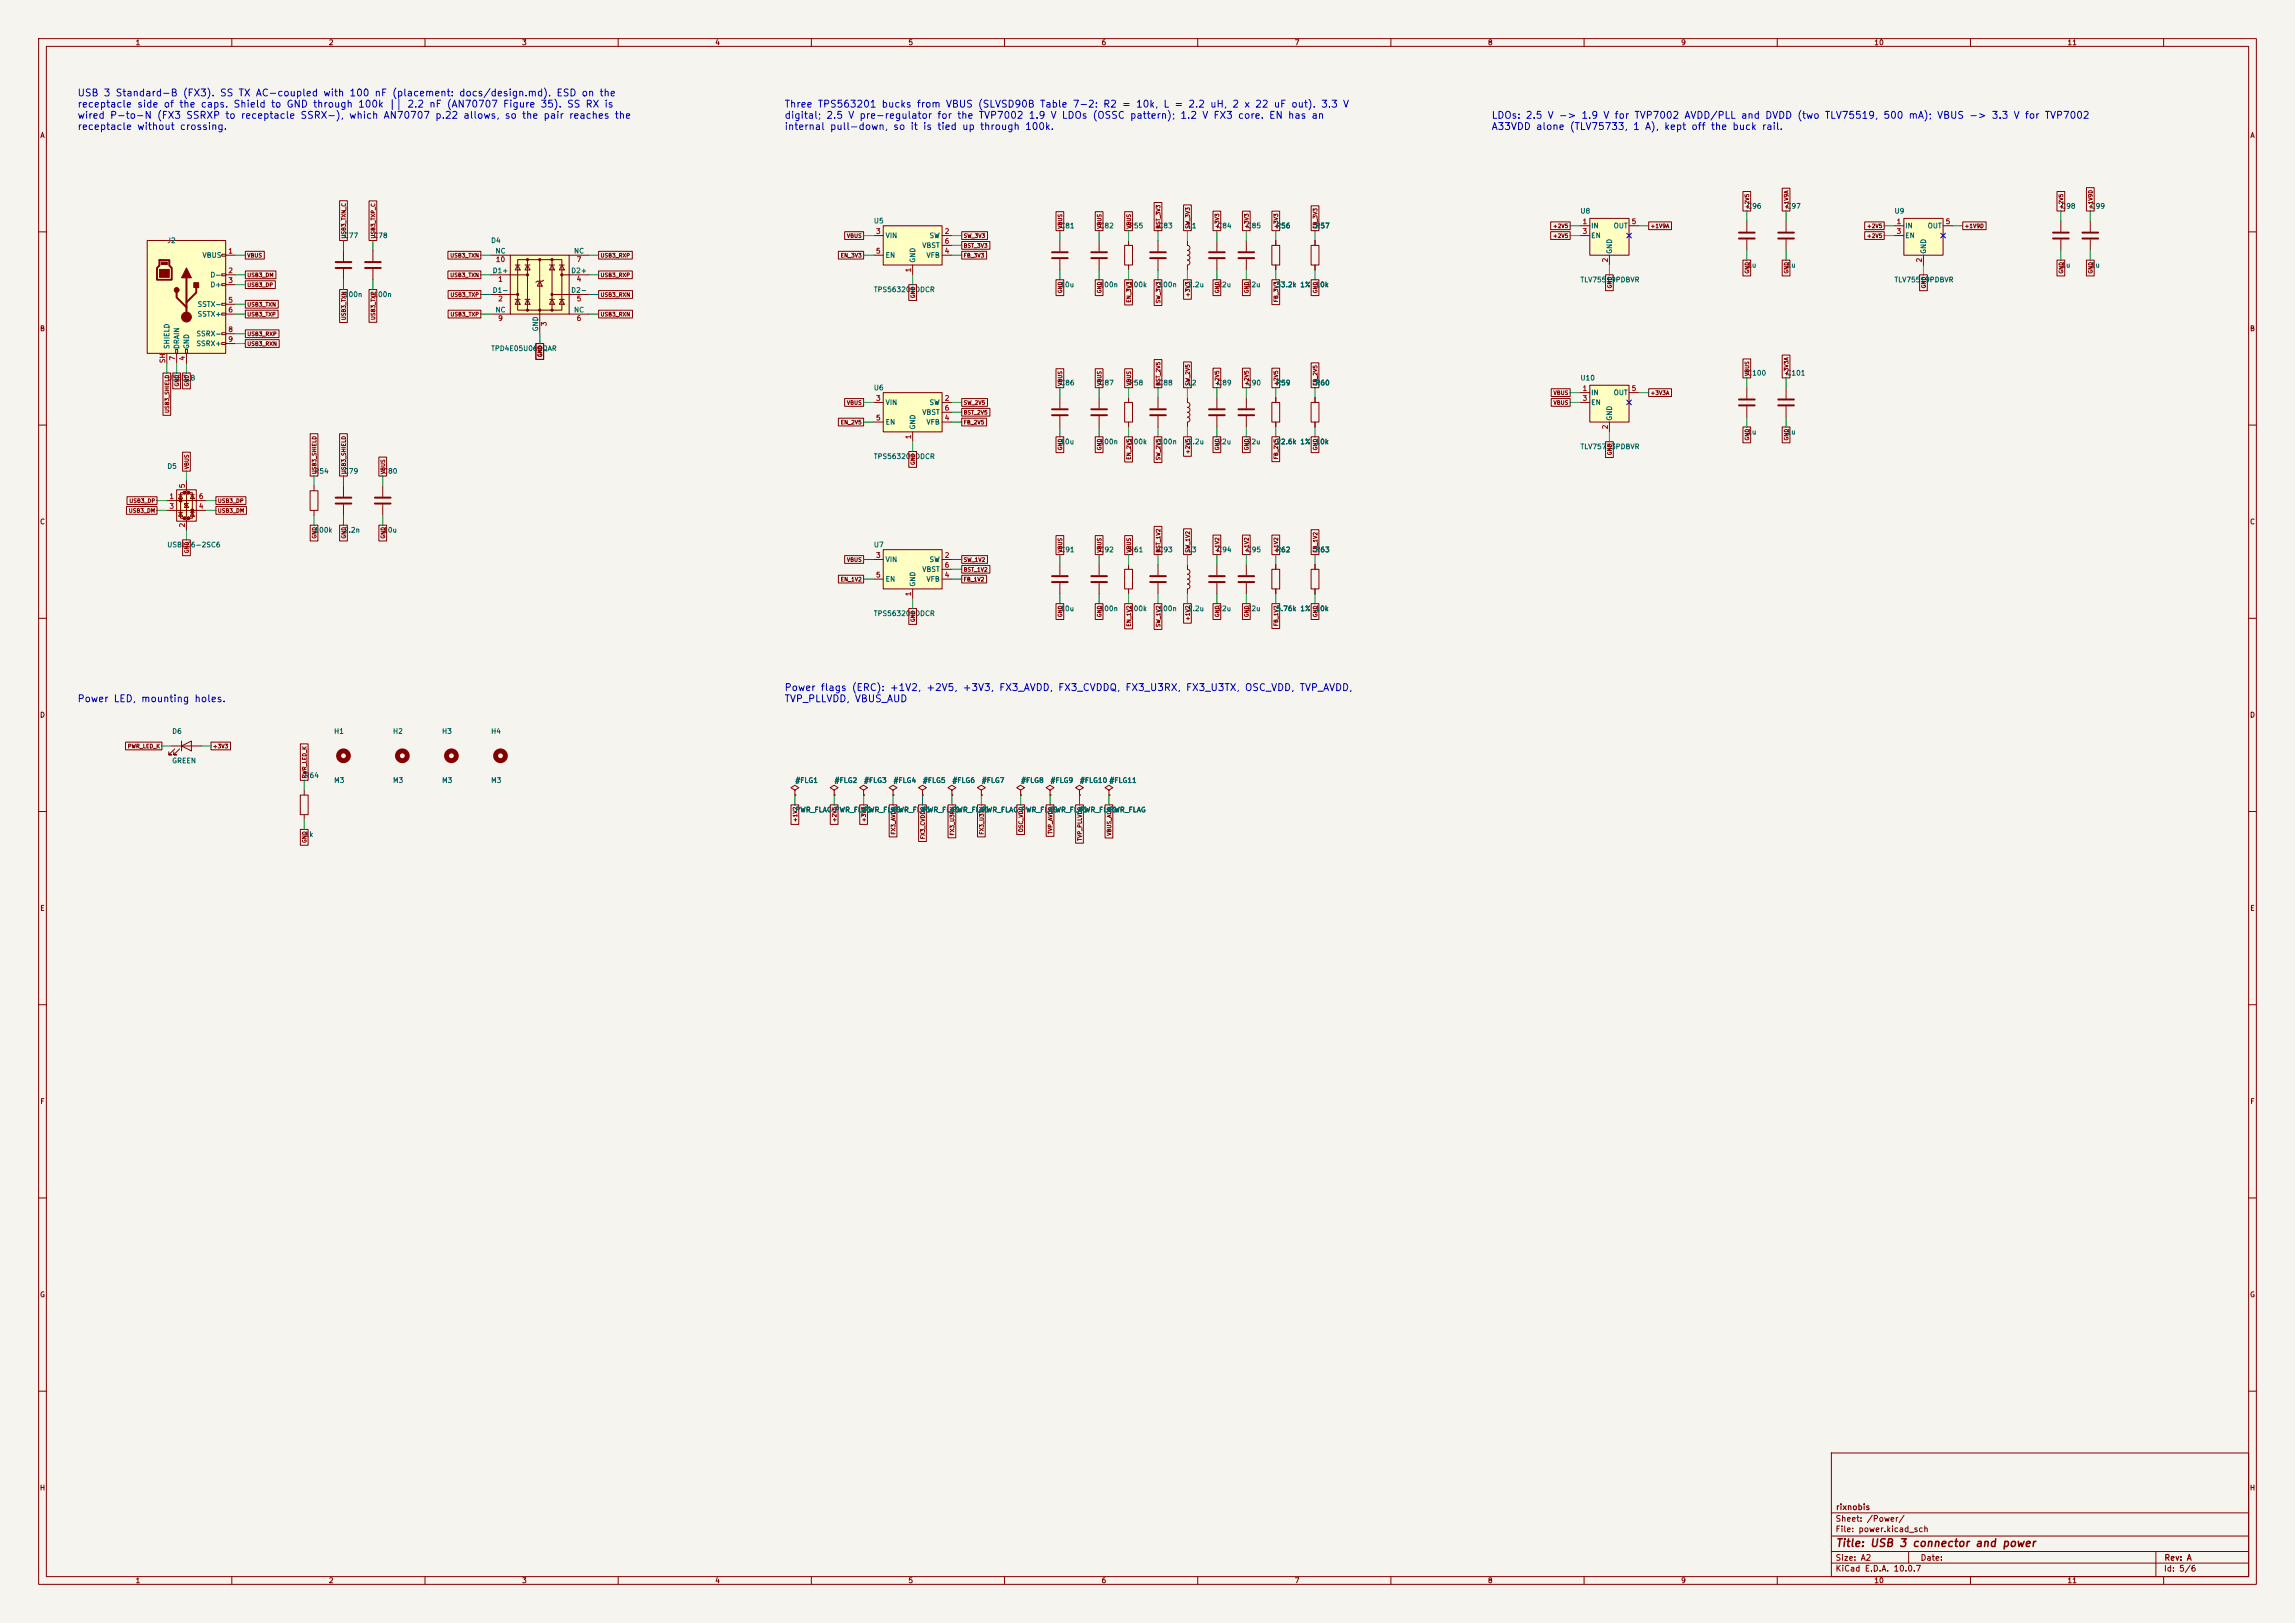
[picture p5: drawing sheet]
<svg xmlns="http://www.w3.org/2000/svg" width="594mm" height="420mm" viewBox="0 0 594 420" stroke-linecap="round" stroke-linejoin="round" font-family="sans-serif">
<defs><g id="words">
<text font-size="2" fill="#840000" x="475" y="400.8">Title: USB 3 connector and power</text>
<g font-size="1.8" fill="#0000c2">
<text x="19.9" y="25.4">USB 3 Standard-B (FX3). SS TX AC-coupled with 100 nF (placement: docs/design.md). ESD on the</text>
<text x="19.9" y="28.3">receptacle side of the caps. Shield to GND through 100k || 2.2 nF (AN70707 Figure 35). SS RX is</text>
<text x="202.9" y="28.3">Three TPS563201 bucks from VBUS (SLVSD90B Table 7-2: R2 = 10k, L = 2.2 uH, 2 x 22 uF out). 3.3 V</text>
<text x="19.9" y="31.2">wired P-to-N (FX3 SSRXP to receptacle SSRX-), which AN70707 p.22 allows, so the pair reaches the</text>
<text x="19.9" y="34.1">receptacle without crossing.</text>
<text x="202.9" y="31.2">digital; 2.5 V pre-regulator for the TVP7002 1.9 V LDOs (OSSC pattern); 1.2 V FX3 core. EN has an</text>
<text x="202.9" y="34.1">internal pull-down, so it is tied up through 100k.</text>
<text x="385.9" y="31.2">LDOs: 2.5 V -&gt; 1.9 V for TVP7002 AVDD/PLL and DVDD (two TLV75519, 500 mA); VBUS -&gt; 3.3 V for TVP7002</text>
<text x="385.9" y="34.1">A33VDD alone (TLV75733, 1 A), kept off the buck rail.</text>
<text x="202.9" y="179.2">Power flags (ERC): +1V2, +2V5, +3V3, FX3_AVDD, FX3_CVDDQ, FX3_U3RX, FX3_U3TX, OSC_VDD, TVP_AVDD,</text>
<text x="19.9" y="182.1">Power LED, mounting holes.</text>
<text x="202.9" y="182.1">TVP_PLLVDD, VBUS_AUD</text>
</g>
<g font-size="1.5" fill="#840000">
<text x="475" y="394.1">Sheet: /Power/</text>
<text x="475.1" y="391.1">rixnobis</text>
<text x="475" y="396.8">File: power.kicad_sch</text>
<text x="475" y="407">KiCad E.D.A. 10.0.7</text>
<text x="475" y="404.2">Size: A2</text>
<text x="497" y="404.2">Date:</text>
<text x="560" y="407">Id: 5/6</text>
<text x="560.1" y="404.2">Rev: A</text>
</g>
<g font-size="1.3" fill="#840000">
<text x="35" y="12">1</text>
<text x="85" y="12">2</text>
<text x="135" y="12">3</text>
<text x="185" y="12">4</text>
<text x="235" y="12">5</text>
<text x="285" y="12">6</text>
<text x="335" y="12">7</text>
<text x="385" y="12">8</text>
<text x="435" y="12">9</text>
<text x="485" y="12">10</text>
<text x="535" y="12">11</text>
<text x="10.3" y="36">A</text>
<text x="582.3" y="36">A</text>
<text x="10.2" y="86">B</text>
<text x="582.2" y="86">B</text>
<text x="10.2" y="136">C</text>
<text x="582.2" y="136">C</text>
<text x="10.2" y="186">D</text>
<text x="582.2" y="186">D</text>
<text x="10.3" y="236">E</text>
<text x="582.3" y="236">E</text>
<text x="10.3" y="286">F</text>
<text x="582.3" y="286">F</text>
<text x="10.2" y="336">G</text>
<text x="582.2" y="336">G</text>
<text x="10.2" y="386">H</text>
<text x="582.2" y="386">H</text>
<text x="35" y="410">1</text>
<text x="85" y="410">2</text>
<text x="135" y="410">3</text>
<text x="185" y="410">4</text>
<text x="235" y="410">5</text>
<text x="285" y="410">6</text>
<text x="335" y="410">7</text>
<text x="385" y="410">8</text>
<text x="435" y="410">9</text>
<text x="485" y="410">10</text>
<text x="535" y="410">11</text>
</g>
<g font-size="1.3" fill="#006464">
<text x="226" y="58.1">U5</text>
<text x="274.3" y="59.4">C81</text>
<text x="284.5" y="59.4">C82</text>
<text x="292.1" y="59.4">R55</text>
<text x="299.7" y="59.4">C83</text>
<text x="307.3" y="59.4">L1</text>
<text x="314.9" y="59.4">C84</text>
<text x="322.6" y="59.4">C85</text>
<text x="330.2" y="59.4">R56</text>
<text x="340.3" y="59.4">R57</text>
<text x="408.9" y="55.6">U8</text>
<text x="411.7" y="59.4">IN</text>
<text x="417.5" y="59.4">OUT</text>
<text x="452.1" y="54.3">C96</text>
<text x="462.3" y="54.3">C97</text>
<text x="490.2" y="55.6">U9</text>
<text x="493" y="59.4">IN</text>
<text x="498.8" y="59.4">OUT</text>
<text x="533.4" y="54.3">C98</text>
<text x="541" y="54.3">C99</text>
<text x="43.2" y="63.2">J2</text>
<text x="88.9" y="61.9">C77</text>
<text x="96.5" y="61.9">C78</text>
<text x="127" y="63.2">D4</text>
<text x="128.1" y="65.9">NC</text>
<text x="148.4" y="65.9">NC</text>
<text x="229.1" y="61.9">VIN</text>
<text x="238.6" y="64.5">VBST</text>
<text x="240.4" y="61.9">SW</text>
<text x="411.7" y="61.9">EN</text>
<text x="417.5" y="65.8" transform="rotate(-90 417.5 65.8)">GND</text>
<text x="493" y="61.9">EN</text>
<text x="498.8" y="65.8" transform="rotate(-90 498.8 65.8)">GND</text>
<text x="52.3" y="67">VBUS</text>
<text x="127.4" y="71">D1+</text>
<text x="147.7" y="71">D2+</text>
<text x="229.1" y="67">EN</text>
<text x="237.2" y="68.1" transform="rotate(-90 237.2 68.1)">GND</text>
<text x="239.7" y="67">VFB</text>
<text x="452.1" y="69.5">1u</text>
<text x="462.3" y="69.5">1u</text>
<text x="533.4" y="69.5">1u</text>
<text x="541" y="69.5">1u</text>
<text x="54.3" y="72.1">D-</text>
<text x="54.3" y="74.6">D+</text>
<text x="88.9" y="77.2">100n</text>
<text x="96.5" y="77.2">100n</text>
<text x="127.4" y="76.1">D1-</text>
<text x="147.7" y="76.1">D2-</text>
<text x="226" y="75.9">TPS563201DDCR</text>
<text x="274.3" y="74.6">10u</text>
<text x="284.5" y="74.6">100n</text>
<text x="292.1" y="74.6">100k</text>
<text x="299.7" y="74.6">100n</text>
<text x="307.3" y="74.6">2.2u</text>
<text x="314.9" y="74.6">22u</text>
<text x="322.6" y="74.6">22u</text>
<text x="330.2" y="74.6">33.2k 1%</text>
<text x="340.3" y="74.6">10k</text>
<text x="408.9" y="73.4">TLV75519PDBVR</text>
<text x="490.2" y="73.4">TLV75519PDBVR</text>
<text x="51" y="79.7">SSTX-</text>
<text x="51" y="82.2">SSTX+</text>
<text x="128.1" y="81.1">NC</text>
<text x="148.4" y="81.1">NC</text>
<text x="50.7" y="87.3">SSRX-</text>
<text x="50.7" y="89.9">SSRX+</text>
<text x="139.6" y="85.9" transform="rotate(-90 139.6 85.9)">GND</text>
<text x="44.1" y="90.5" transform="rotate(-90 44.1 90.5)">SHIELD</text>
<text x="46.7" y="90.5" transform="rotate(-90 46.7 90.5)">DRAIN</text>
<text x="49.2" y="90.5" transform="rotate(-90 49.2 90.5)">GND</text>
<text x="127" y="91.1">TPD4E05U06DQAR</text>
<text x="43.2" y="98.8">USB3_B</text>
<text x="226" y="101.3">U6</text>
<text x="274.3" y="100">C86</text>
<text x="284.5" y="100">C87</text>
<text x="292.1" y="100">R58</text>
<text x="299.7" y="100">C88</text>
<text x="307.3" y="100">L2</text>
<text x="314.9" y="100">C89</text>
<text x="322.6" y="100">C90</text>
<text x="330.2" y="100">R59</text>
<text x="340.3" y="100">R60</text>
<text x="408.9" y="98.8">U10</text>
<text x="452.1" y="97.5">C100</text>
<text x="462.3" y="97.5">C101</text>
<text x="229.1" y="105.1">VIN</text>
<text x="238.6" y="107.6">VBST</text>
<text x="240.4" y="105.1">SW</text>
<text x="411.7" y="102.6">IN</text>
<text x="411.7" y="105.1">EN</text>
<text x="417.5" y="102.6">OUT</text>
<text x="229.1" y="110.2">EN</text>
<text x="237.2" y="111.3" transform="rotate(-90 237.2 111.3)">GND</text>
<text x="239.7" y="110.2">VFB</text>
<text x="417.5" y="109" transform="rotate(-90 417.5 109)">GND</text>
<text x="452.1" y="112.7">1u</text>
<text x="462.3" y="112.7">1u</text>
<text x="226" y="119.1">TPS563201DDCR</text>
<text x="274.3" y="115.3">10u</text>
<text x="284.5" y="115.3">100n</text>
<text x="292.1" y="115.3">100k</text>
<text x="299.7" y="115.3">100n</text>
<text x="307.3" y="115.3">2.2u</text>
<text x="314.9" y="115.3">22u</text>
<text x="322.6" y="115.3">22u</text>
<text x="330.2" y="115.3">22.6k 1%</text>
<text x="340.3" y="115.3">10k</text>
<text x="408.9" y="116.5">TLV75733PDBVR</text>
<text x="43.2" y="121.6">D5</text>
<text x="81.3" y="122.9">R54</text>
<text x="88.9" y="122.9">C79</text>
<text x="99" y="122.9">C80</text>
<text x="43.2" y="141.9">USBLC6-2SC6</text>
<text x="81.3" y="138.1">100k</text>
<text x="88.9" y="138.1">2.2n</text>
<text x="99" y="138.1">10u</text>
<text x="226" y="141.9">U7</text>
<text x="274.3" y="143.2">C91</text>
<text x="284.5" y="143.2">C92</text>
<text x="292.1" y="143.2">R61</text>
<text x="299.7" y="143.2">C93</text>
<text x="307.3" y="143.2">L3</text>
<text x="314.9" y="143.2">C94</text>
<text x="322.6" y="143.2">C95</text>
<text x="330.2" y="143.2">R62</text>
<text x="340.3" y="143.2">R63</text>
<text x="229.1" y="145.7">VIN</text>
<text x="238.6" y="148.3">VBST</text>
<text x="240.4" y="145.7">SW</text>
<text x="229.1" y="150.8">EN</text>
<text x="237.2" y="151.9" transform="rotate(-90 237.2 151.9)">GND</text>
<text x="239.7" y="150.8">VFB</text>
<text x="226" y="159.7">TPS563201DDCR</text>
<text x="274.3" y="158.4">10u</text>
<text x="284.5" y="158.4">100n</text>
<text x="292.1" y="158.4">100k</text>
<text x="299.7" y="158.4">100n</text>
<text x="307.3" y="158.4">2.2u</text>
<text x="314.9" y="158.4">22u</text>
<text x="322.6" y="158.4">22u</text>
<text x="330.2" y="158.4">5.76k 1%</text>
<text x="340.3" y="158.4">10k</text>
<text x="44.4" y="190.2">D6</text>
<text x="86.3" y="190.2">H1</text>
<text x="101.6" y="190.2">H2</text>
<text x="114.3" y="190.2">H3</text>
<text x="127" y="190.2">H4</text>
<text x="44.4" y="197.8">GREEN</text>
<text x="78.7" y="201.6">R64</text>
<text x="86.3" y="202.9">M3</text>
<text x="101.6" y="202.9">M3</text>
<text x="114.3" y="202.9">M3</text>
<text x="127" y="202.9">M3</text>
<text x="205.7" y="202.9">#FLG1</text>
<text x="215.9" y="202.9">#FLG2</text>
<text x="223.5" y="202.9">#FLG3</text>
<text x="231.1" y="202.9">#FLG4</text>
<text x="238.7" y="202.9">#FLG5</text>
<text x="246.4" y="202.9">#FLG6</text>
<text x="254" y="202.9">#FLG7</text>
<text x="264.1" y="202.9">#FLG8</text>
<text x="271.8" y="202.9">#FLG9</text>
<text x="279.4" y="202.9">#FLG10 #FLG11</text>
<text x="205.7" y="210.5">PWR_FLAG PWR_FLAG</text>
<text x="223.5" y="210.5">PWR_FLAG</text>
<text x="231.1" y="210.5">PWR_FLAG</text>
<text x="238.7" y="210.5">PWR_FLAG</text>
<text x="246.4" y="210.5">PWR_FLAG</text>
<text x="254" y="210.5">PWR_FLAG PWR_FLAG</text>
<text x="271.8" y="210.5">PWR_FLAG</text>
<text x="279.4" y="210.5">PWR_FLAG</text>
<text x="287" y="210.5">PWR_FLAG</text>
<text x="78.7" y="216.9">1k</text>
</g>
<g font-size="1.3" fill="#a90000">
<text x="409.5" y="58.3">1</text>
<text x="422.2" y="58.3">5</text>
<text x="490.8" y="58.3">1</text>
<text x="503.5" y="58.3">5</text>
<text x="59" y="65.9">1</text>
<text x="226.6" y="60.8">3</text>
<text x="226.6" y="65.9">5</text>
<text x="244.4" y="60.8">2</text>
<text x="244.4" y="65.9">4</text>
<text x="244.4" y="63.4">6</text>
<text x="409.5" y="60.8">3</text>
<text x="490.8" y="60.8">3</text>
<text x="59" y="71">2</text>
<text x="128.2" y="68.1">10</text>
<text x="149.1" y="68.1">7</text>
<text x="236.1" y="70.6" transform="rotate(-90 236.1 70.6)">1</text>
<text x="416.4" y="68" transform="rotate(-90 416.4 68)">2</text>
<text x="497.7" y="68" transform="rotate(-90 497.7 68)">2</text>
<text x="59" y="73.5">3</text>
<text x="128.8" y="73.2">1</text>
<text x="149.1" y="73.2">4</text>
<text x="59" y="78.6">5</text>
<text x="59" y="81.1">6</text>
<text x="128.8" y="78.3">2</text>
<text x="128.8" y="83.3">9</text>
<text x="149.1" y="78.3">5</text>
<text x="149.1" y="83.3">6</text>
<text x="59" y="86.2">8</text>
<text x="59" y="88.8">9</text>
<text x="141.8" y="84.6" transform="rotate(-90 141.8 84.6)">3</text>
<text x="43" y="94.1" transform="rotate(-90 43 94.1)">SH</text>
<text x="45.6" y="93.4" transform="rotate(-90 45.6 93.4)">7</text>
<text x="48.1" y="93.4" transform="rotate(-90 48.1 93.4)">4</text>
<text x="409.5" y="101.5">1</text>
<text x="422.2" y="101.5">5</text>
<text x="226.6" y="104">3</text>
<text x="244.4" y="104">2</text>
<text x="244.4" y="106.5">6</text>
<text x="409.5" y="104">3</text>
<text x="226.6" y="109.1">5</text>
<text x="236.1" y="113.8" transform="rotate(-90 236.1 113.8)">1</text>
<text x="244.4" y="109.1">4</text>
<text x="416.4" y="111.2" transform="rotate(-90 416.4 111.2)">2</text>
<text x="43.7" y="129.4">1</text>
<text x="43.7" y="131.9">3</text>
<text x="48.1" y="126.5" transform="rotate(-90 48.1 126.5)">5</text>
<text x="51.3" y="131.9">4</text>
<text x="51.3" y="129.4">6</text>
<text x="48.1" y="136.6" transform="rotate(-90 48.1 136.6)">2</text>
<text x="226.6" y="144.6">3</text>
<text x="226.6" y="149.7">5</text>
<text x="244.4" y="144.6">2</text>
<text x="244.4" y="149.7">4</text>
<text x="244.4" y="147.2">6</text>
<text x="236.1" y="154.4" transform="rotate(-90 236.1 154.4)">1</text>
</g>
<g font-size="1" fill="#840000">
<text x="275.1" y="59.3" transform="rotate(-90 275.1 59.3)">VBUS</text>
<text x="285.3" y="59.3" transform="rotate(-90 285.3 59.3)">VBUS</text>
<text x="292.9" y="59.3" transform="rotate(-90 292.9 59.3)">VBUS</text>
<text x="300.5" y="59.3" transform="rotate(-90 300.5 59.3)">BST_3V3</text>
<text x="308.2" y="59.3" transform="rotate(-90 308.2 59.3)">SW_3V3</text>
<text x="315.8" y="59.3" transform="rotate(-90 315.8 59.3)">+3V3</text>
<text x="323.4" y="59.3" transform="rotate(-90 323.4 59.3)">+3V3</text>
<text x="331" y="59.3" transform="rotate(-90 331 59.3)">+3V3</text>
<text x="341.2" y="59.3" transform="rotate(-90 341.2 59.3)">FB_3V3</text>
<text x="401.8" y="59.2">+2V5</text>
<text x="427.1" y="59.2">+1V9A</text>
<text x="452.9" y="54.2" transform="rotate(-90 452.9 54.2)">+2V5</text>
<text x="463.1" y="54.2" transform="rotate(-90 463.1 54.2)">+1V9A</text>
<text x="483.1" y="59.2">+2V5</text>
<text x="508.4" y="59.2">+1V9D</text>
<text x="534.2" y="54.2" transform="rotate(-90 534.2 54.2)">+2V5</text>
<text x="541.8" y="54.2" transform="rotate(-90 541.8 54.2)">+1V9D</text>
<text x="89.7" y="61.9" transform="rotate(-90 89.7 61.9)">USB3_TXN_C</text>
<text x="97.3" y="61.9" transform="rotate(-90 97.3 61.9)">USB3_TXP_C</text>
<text x="219.1" y="61.8">VBUS</text>
<text x="249.3" y="64.3">BST_3V3</text>
<text x="249.3" y="61.8">SW_3V3</text>
<text x="401.8" y="61.8">+2V5</text>
<text x="483.1" y="61.8">+2V5</text>
<text x="63.9" y="66.9">VBUS</text>
<text x="63.9" y="71.9">USB3_DM</text>
<text x="116.4" y="71.9">USB3_TXN</text>
<text x="116.4" y="66.9">USB3_TXN</text>
<text x="155.3" y="71.9">USB3_RXP</text>
<text x="155.3" y="66.9">USB3_RXP</text>
<text x="217.5" y="66.9">EN_3V3</text>
<text x="249.3" y="66.9">FB_3V3</text>
<text x="452.9" y="70.9" transform="rotate(-90 452.9 70.9)">GND</text>
<text x="463.1" y="70.9" transform="rotate(-90 463.1 70.9)">GND</text>
<text x="534.2" y="70.9" transform="rotate(-90 534.2 70.9)">GND</text>
<text x="541.8" y="70.9" transform="rotate(-90 541.8 70.9)">GND</text>
<text x="63.9" y="74.5">USB3_DP</text>
<text x="116.5" y="77">USB3_TXP</text>
<text x="155.3" y="77">USB3_RXN</text>
<text x="237" y="77.3" transform="rotate(-90 237 77.3)">GND</text>
<text x="275.1" y="76" transform="rotate(-90 275.1 76)">GND</text>
<text x="285.3" y="76" transform="rotate(-90 285.3 76)">GND</text>
<text x="308.2" y="77" transform="rotate(-90 308.2 77)">+3V3</text>
<text x="315.8" y="76" transform="rotate(-90 315.8 76)">GND</text>
<text x="323.4" y="76" transform="rotate(-90 323.4 76)">GND</text>
<text x="341.2" y="76" transform="rotate(-90 341.2 76)">GND</text>
<text x="417.4" y="74.7" transform="rotate(-90 417.4 74.7)">GND</text>
<text x="498.7" y="74.7" transform="rotate(-90 498.7 74.7)">GND</text>
<text x="63.9" y="79.6">USB3_TXN</text>
<text x="63.9" y="82.1">USB3_TXP</text>
<text x="89.7" y="83" transform="rotate(-90 89.7 83)">USB3_TXN</text>
<text x="97.3" y="82.9" transform="rotate(-90 97.3 82.9)">USB3_TXP</text>
<text x="116.5" y="82.1">USB3_TXP</text>
<text x="155.3" y="82.1">USB3_RXN</text>
<text x="292.9" y="78.4" transform="rotate(-90 292.9 78.4)">EN_3V3</text>
<text x="300.5" y="78.6" transform="rotate(-90 300.5 78.6)">SW_3V3</text>
<text x="331" y="78.3" transform="rotate(-90 331 78.3)">FB_3V3</text>
<text x="63.9" y="87.2">USB3_RXP</text>
<text x="63.9" y="89.7">USB3_RXN</text>
<text x="140.5" y="92.5" transform="rotate(-90 140.5 92.5)">GND</text>
<text x="46.5" y="100.1" transform="rotate(-90 46.5 100.1)">GND</text>
<text x="49.1" y="100.1" transform="rotate(-90 49.1 100.1)">GND</text>
<text x="275.1" y="100" transform="rotate(-90 275.1 100)">VBUS</text>
<text x="285.3" y="100" transform="rotate(-90 285.3 100)">VBUS</text>
<text x="292.9" y="100" transform="rotate(-90 292.9 100)">VBUS</text>
<text x="300.5" y="100" transform="rotate(-90 300.5 100)">BST_2V5</text>
<text x="308.2" y="100" transform="rotate(-90 308.2 100)">SW_2V5</text>
<text x="315.8" y="100" transform="rotate(-90 315.8 100)">+2V5</text>
<text x="323.4" y="100" transform="rotate(-90 323.4 100)">+2V5</text>
<text x="331" y="100" transform="rotate(-90 331 100)">+2V5</text>
<text x="341.2" y="100" transform="rotate(-90 341.2 100)">FB_2V5</text>
<text x="452.9" y="97.4" transform="rotate(-90 452.9 97.4)">VBUS</text>
<text x="463.1" y="97.4" transform="rotate(-90 463.1 97.4)">+3V3A</text>
<text x="44" y="107" transform="rotate(-90 44 107)">USB3_SHIELD</text>
<text x="219.1" y="105">VBUS</text>
<text x="249.3" y="107.5">BST_2V5</text>
<text x="249.3" y="105">SW_2V5</text>
<text x="402" y="105">VBUS</text>
<text x="402" y="102.4">VBUS</text>
<text x="427.1" y="102.4">+3V3A</text>
<text x="217.5" y="110">EN_2V5</text>
<text x="249.3" y="110">FB_2V5</text>
<text x="275.1" y="116.7" transform="rotate(-90 275.1 116.7)">GND</text>
<text x="285.3" y="116.7" transform="rotate(-90 285.3 116.7)">GND</text>
<text x="292.9" y="119.1" transform="rotate(-90 292.9 119.1)">EN_2V5</text>
<text x="300.5" y="119.2" transform="rotate(-90 300.5 119.2)">SW_2V5</text>
<text x="308.2" y="117.6" transform="rotate(-90 308.2 117.6)">+2V5</text>
<text x="315.8" y="116.7" transform="rotate(-90 315.8 116.7)">GND</text>
<text x="323.4" y="116.7" transform="rotate(-90 323.4 116.7)">GND</text>
<text x="331" y="119" transform="rotate(-90 331 119)">FB_2V5</text>
<text x="341.2" y="116.7" transform="rotate(-90 341.2 116.7)">GND</text>
<text x="417.4" y="117.9" transform="rotate(-90 417.4 117.9)">GND</text>
<text x="452.9" y="114.1" transform="rotate(-90 452.9 114.1)">GND</text>
<text x="463.1" y="114.1" transform="rotate(-90 463.1 114.1)">GND</text>
<text x="49.1" y="121.5" transform="rotate(-90 49.1 121.5)">VBUS</text>
<text x="82.1" y="122.8" transform="rotate(-90 82.1 122.8)">USB3_SHIELD</text>
<text x="89.7" y="122.8" transform="rotate(-90 89.7 122.8)">USB3_SHIELD</text>
<text x="99.9" y="122.8" transform="rotate(-90 99.9 122.8)">VBUS</text>
<text x="237" y="120.5" transform="rotate(-90 237 120.5)">GND</text>
<text x="33.4" y="130.4">USB3_DP</text>
<text x="56.3" y="130.4">USB3_DP</text>
<text x="33.2" y="132.9">USB3_DM</text>
<text x="56.3" y="132.9">USB3_DM</text>
<text x="49.1" y="143.3" transform="rotate(-90 49.1 143.3)">GND</text>
<text x="82.1" y="139.5" transform="rotate(-90 82.1 139.5)">GND</text>
<text x="89.7" y="139.5" transform="rotate(-90 89.7 139.5)">GND</text>
<text x="99.9" y="139.5" transform="rotate(-90 99.9 139.5)">GND</text>
<text x="275.1" y="143.1" transform="rotate(-90 275.1 143.1)">VBUS</text>
<text x="285.3" y="143.1" transform="rotate(-90 285.3 143.1)">VBUS</text>
<text x="292.9" y="143.1" transform="rotate(-90 292.9 143.1)">VBUS</text>
<text x="300.5" y="143.1" transform="rotate(-90 300.5 143.1)">BST_1V2</text>
<text x="308.2" y="143.1" transform="rotate(-90 308.2 143.1)">SW_1V2</text>
<text x="315.8" y="143.1" transform="rotate(-90 315.8 143.1)">+1V2</text>
<text x="323.4" y="143.1" transform="rotate(-90 323.4 143.1)">+1V2</text>
<text x="331" y="143.1" transform="rotate(-90 331 143.1)">+1V2</text>
<text x="341.2" y="143.1" transform="rotate(-90 341.2 143.1)">FB_1V2</text>
<text x="219.1" y="145.6">VBUS</text>
<text x="249.3" y="148.1">BST_1V2</text>
<text x="249.3" y="145.6">SW_1V2</text>
<text x="217.5" y="150.7">EN_1V2</text>
<text x="249.3" y="150.7">FB_1V2</text>
<text x="237" y="161.1" transform="rotate(-90 237 161.1)">GND</text>
<text x="275.1" y="159.8" transform="rotate(-90 275.1 159.8)">GND</text>
<text x="285.3" y="159.8" transform="rotate(-90 285.3 159.8)">GND</text>
<text x="308.2" y="160.8" transform="rotate(-90 308.2 160.8)">+1V2</text>
<text x="315.8" y="159.8" transform="rotate(-90 315.8 159.8)">GND</text>
<text x="323.4" y="159.8" transform="rotate(-90 323.4 159.8)">GND</text>
<text x="341.2" y="159.8" transform="rotate(-90 341.2 159.8)">GND</text>
<text x="292.9" y="162.3" transform="rotate(-90 292.9 162.3)">EN_1V2</text>
<text x="300.5" y="162.4" transform="rotate(-90 300.5 162.4)">SW_1V2</text>
<text x="331" y="162.2" transform="rotate(-90 331 162.2)">FB_1V2</text>
<text x="33" y="193.9">PWR_LED_K</text>
<text x="55" y="193.9">+3V3</text>
<text x="79.6" y="201.6" transform="rotate(-90 79.6 201.6)">PWR_LED_K</text>
<text x="206.6" y="212.9" transform="rotate(-90 206.6 212.9)">+1V2</text>
<text x="216.7" y="212.9" transform="rotate(-90 216.7 212.9)">+2V5</text>
<text x="224.3" y="212.9" transform="rotate(-90 224.3 212.9)">+3V3</text>
<text x="265" y="215.5" transform="rotate(-90 265 215.5)">OSC_VDD</text>
<text x="272.6" y="216" transform="rotate(-90 272.6 216)">TVP_AVDD</text>
<text x="79.6" y="218.3" transform="rotate(-90 79.6 218.3)">GND</text>
<text x="232" y="216.1" transform="rotate(-90 232 216.1)">FX3_AVDD</text>
<text x="239.6" y="217.3" transform="rotate(-90 239.6 217.3)">FX3_CVDDQ</text>
<text x="247.2" y="216.3" transform="rotate(-90 247.2 216.3)">FX3_U3RX</text>
<text x="254.8" y="216.1" transform="rotate(-90 254.8 216.1)">FX3_U3TX</text>
<text x="280.2" y="217.7" transform="rotate(-90 280.2 217.7)">TVP_PLLVDD</text>
<text x="287.8" y="216.4" transform="rotate(-90 287.8 216.4)">VBUS_AUD</text>
</g>
</g></defs>
<path d="M0 0h594v420h-594z" fill="#f5f4ef" stroke="#f5f4ef" stroke-width=".26"/>
<g fill="none" stroke="#840000" stroke-width=".26">
<path d="M10 10h574v400h-574zM12 12h570v396h-570zM60 10v2M110 10v2M160 10v2M210 10v2M260 10v2M310 10v2M360 10v2M410 10v2M460 10v2M510 10v2"/>
<path d="M560 10v2M10 60h2M582 60h2M10 110h2M274.3 102.9v2.8M274.3 107.7v2.8M284.5 102.9v2.8M284.5 107.7v2.8M339.3 104.1h2.1v5.1h-2.1zM340.4 102.9v1.2M340.4 109.2v1.3M452.1 100.3v2.8"/>
<path d="M452.1 105.2v2.8M462.3 100.3v2.8M462.3 105.2v2.8M582 110h2M10 160h2M582 160h2M44.4 193h7.7M45.2 193.8l-1.5 1.5h.7h-.7v-.7M46.5 193.8l-1.5 1.5h.7h-.7v-.7M47 193l2.5-1.2v2.5zM47 191.8v2.5M10 210h2"/>
<path d="M77.7 205.7h2.1v5.1h-2.1zM78.7 204.5v1.2M78.7 210.8v1.3M205.7 204.5l1.1-.7-1.1-.6-1 .6 1 .7v1.2M205.7 205.7h.1M215.9 204.5l1-.7-1-.6-1 .6 1 .7v1.2M215.9 205.7h.1M246.4 204.5l1-.7-1-.6-1 .6 1 .7v1.2M246.4 205.7h.1M254 204.5l1-.7-1-.6-1 .6 1 .7v1.2M254 205.7h.1M264.2 204.5l1-.7-1-.6-1.1 .6 1.1 .7v1.2"/>
<path d="M264.2 205.7h.1M271.8 204.5l1-.7-1-.6-1 .6 1 .7v1.2M271.8 205.7h.1M279.4 204.5l1-.7-1-.6-1 .6 1 .7v1.2M279.4 205.7h.1M287 204.5l1-.7-1-.6-1 .6 1 .7v1.2M287 205.7h.1M582 210h2M10 260h2M582 260h2M10 310h2M582 310h2"/>
<path d="M10 360h2M474 376h108v32h-108zM582 360h2M474 397.5h108M474 391.5h108M60 408v2M110 408v2M160 408v2M210 408v2M260 408v2M310 408v2M360 408v2"/>
<path d="M410 408v2M460 408v2M474 404.5h108M474 401.5h108M494 401.5v3M510 408v2M558 401.5v6.5M560 408v2"/>
</g>
<path d="M272.3 105.9h4.1M272.3 107.4h4.1M282.4 105.9h4.1M282.4 107.4h4.1M450.1 103.4h4.1M450.1 104.9h4.1M460.2 103.4h4.1M460.2 104.9h4.1" fill="none" stroke="#840000" stroke-width=".51"/>
<g fill="none" stroke="#840000" stroke-width="1.3">
<circle cx="88.9" cy="195.6" r="1.27"/>
<circle cx="116.8" cy="195.6" r="1.27"/>
<circle cx="129.5" cy="195.6" r="1.27"/>
</g>
<path d="M411.5 99.7h10.1v9.5h-10.1z" fill="#ffffc2"/>
<g fill="none" stroke="#840000" stroke-width=".26">
<path d="M411.5 99.7h10.1v9.5h-10.1zM408.9 101.6h2.6M408.9 104.1h2.6M416.6 109.2v2.6M421.6 101.6h2.6M80.3 127h2v5.1h-2zM81.3 125.7v1.3M81.3 132.1v1.3M88.9 125.7v2.8M88.9 130.6v2.8M99.1 125.7v2.8M99.1 130.6v2.8"/>
<path d="M223.5 204.5l1-.7-1-.6-1 .6 1 .7v1.2M223.5 205.7h.1M231.1 204.5l1.1-.7-1.1-.6-1 .6 1 .7v1.2M231.1 205.7h.1M238.8 204.5l1-.7-1-.6-1.1 .6 1.1 .7v1.2M238.8 205.7h.1"/>
</g>
<path d="M86.9 128.8h4M86.9 130.3h4M97 128.8h4.1M97 130.3h4.1" fill="none" stroke="#840000" stroke-width=".51"/>
<path d="M45.7 126.7h5.1v8.2h-5.1z" fill="#ffffc2"/>
<g fill="#840000" stroke="#840000" stroke-width=".51">
<circle cx="46.7" cy="129.5" r=".25"/>
<circle cx="47.8" cy="127.5" r=".25"/>
<circle cx="47.8" cy="134.1" r=".25"/>
<circle cx="48.8" cy="127.5" r=".25"/>
<circle cx="48.8" cy="134.1" r=".25"/>
<circle cx="49.8" cy="132.1" r=".25"/>
</g>
<g fill="none" stroke="#840000" stroke-width=".26">
<path d="M462.3 57.2v2.7M291.1 63.5h2v5.1h-2zM292.1 62.2v1.3M292.1 68.6v1.3M299.7 62.2v2.8M299.7 67.1v2.8M307.3 62.2v1.3l.5 .2 .2 .4-.2 .5-.5 .2 .5 .2 .2 .4-.2 .5-.5 .2 .5 .1 .2 .5-.2 .4-.5 .2 .5 .2 .2 .5-.2 .4-.5 .2v1.3M315 62.2v2.8M315 67.1v2.8M322.6 62.2v2.8M322.6 67.1v2.8M329.2 63.5h2v5.1h-2z"/>
<path d="M330.2 62.2v1.3M330.2 68.6v1.3M339.3 63.5h2.1v5.1h-2.1zM340.4 62.2v1.3M340.4 68.6v1.3M462.3 62v2.8M291.1 104.1h2v5.1h-2zM292.1 102.9v1.2M292.1 109.2v1.3M299.7 102.9v2.8M299.7 107.7v2.8M307.3 102.9v1.2l.5 .2 .2 .5-.2 .4-.5 .2 .5 .2 .2 .5-.2 .4-.5 .2 .5 .2 .2 .4-.2 .5-.5 .2 .5 .1 .2 .5-.2 .4-.5 .2v1.3"/>
<path d="M315 102.9v2.8M315 107.7v2.8M322.6 102.9v2.8M322.6 107.7v2.8M329.2 104.1h2v5.1h-2zM330.2 102.9v1.2M330.2 109.2v1.3M43.2 129.5h10.1M43.2 132.1h10.1M45.7 126.7h5.1v8.2h-5.1zM46.2 132.6h1M46.2 128h1"/>
<path d="M46.7 128l.5 1h-1zM46.7 132.6l.5 1h-1zM47.8 127.5h-1.1v6.6h1.1M48.3 124.5v2.5l-.5 .5h1l-.5 .5v5.6l-.5 .5h1l-.5 .5v2.6M48.3 130.3l.5 1h-1zM48.8 130.3h-1v.4M48.8 127.5h1v6.6h-1M49.3 132.6h1M49.3 128h1M49.8 128l.5 1h-1zM49.8 132.6l.5 1h-1zM307.3 146.1v1.2l.5 .2 .2 .5-.2 .4-.5 .2"/>
<path d="M307.3 148.6l.5 .2 .2 .4-.2 .5-.5 .2 .5 .1 .2 .5-.2 .5-.5 .1 .5 .2 .2 .5-.2 .4-.5 .2v1.3"/>
</g>
<g fill="none" stroke="#840000" stroke-width=".51">
<path d="M297.7 65.3h4.1M297.7 66.8h4.1M312.9 65.3h4.1M312.9 66.8h4.1M320.5 65.3h4.1M320.5 66.8h4.1M460.2 60.2h4.1M460.2 61.7h4.1M297.7 105.9h4.1M297.7 107.4h4.1M312.9 105.9h4.1M312.9 107.4h4.1"/>
<path d="M320.5 105.9h4.1M320.5 107.4h4.1"/>
</g>
<circle cx="104.1" cy="195.6" r="1.27" fill="none" stroke="#840000" stroke-width="1.3"/>
<path d="M492.8 56.5h10.1v9.5h-10.1z" fill="#ffffc2"/>
<path d="M490.2 58.4h2.6M492.8 56.5h10.1v9.5h-10.1zM502.9 58.4h2.6M533.4 57.2v2.7M490.2 61h2.6M497.8 66v2.6M533.4 62v2.8M284.5 146.1v2.7M284.5 150.9v2.8" fill="none" stroke="#840000" stroke-width=".26"/>
<path d="M531.4 60.2h4M531.4 61.7h4M282.4 149.1h4.1M282.4 150.6h4.1" fill="none" stroke="#840000" stroke-width=".51"/>
<path d="M228.6 142.2h15.2v10.2h-15.2z" fill="#ffffc2"/>
<path d="M541 57.2v2.7M541 62v2.8M226.1 144.8h2.5M226.1 149.9h2.5M228.6 142.2h15.2v10.2h-15.2zM236.2 152.4v2.5M243.8 144.8h2.6M243.8 149.9h2.6M243.8 147.3h2.6" fill="none" stroke="#840000" stroke-width=".26"/>
<path d="M539 60.2h4.1M539 61.7h4.1" fill="none" stroke="#840000" stroke-width=".51"/>
<path d="M411.5 56.5h10.1v9.5h-10.1z" fill="#ffffc2"/>
<g fill="none" stroke="#840000" stroke-width=".26">
<path d="M408.9 58.4h2.6M411.5 56.5h10.1v9.5h-10.1zM421.6 58.4h2.6M452.1 57.2v2.7M274.3 62.2v2.8M274.3 67.1v2.8M284.5 62.2v2.8M284.5 67.1v2.8M408.9 61h2.6M416.6 66v2.6M452.1 62v2.8M274.3 146.1v2.7"/>
<path d="M274.3 150.9v2.8"/>
</g>
<path d="M272.3 65.3h4.1M272.3 66.8h4.1M282.4 65.3h4.1M282.4 66.8h4.1M450.1 60.2h4.1M450.1 61.7h4.1M272.3 149.1h4.1M272.3 150.6h4.1" fill="none" stroke="#840000" stroke-width=".51"/>
<path d="M228.6 58.4h15.2v10.2h-15.2z" fill="#ffffc2"/>
<path d="M228.6 58.4h15.2v10.2h-15.2zM226.1 61h2.5M226.1 66h2.5M236.2 68.6v2.5M243.8 61h2.6M243.8 66h2.6M243.8 63.5h2.6" fill="none" stroke="#840000" stroke-width=".26"/>
<path d="M228.6 101.6h15.2v10.2h-15.2z" fill="#ffffc2"/>
<g fill="none" stroke="#840000" stroke-width=".26">
<path d="M88.9 64.8v2.8M88.9 69.6v2.8M96.5 64.8v2.8M96.5 69.6v2.8M226.1 104.1h2.5M226.1 109.2h2.5M228.6 101.6h15.2v10.2h-15.2zM236.2 111.8v2.5M243.8 104.1h2.6M243.8 109.2h2.6M243.8 106.7h2.6M299.7 146.1v2.7"/>
<path d="M299.7 150.9v2.8M315 146.1v2.7M315 150.9v2.8M322.6 146.1v2.7M322.6 150.9v2.8M329.2 147.3h2v5.1h-2zM330.2 146.1v1.2M330.2 152.4v1.3M339.3 147.3h2.1v5.1h-2.1zM340.4 146.1v1.2M340.4 152.4v1.3"/>
</g>
<path d="M86.9 67.8h4M86.9 69.3h4M94.5 67.8h4.1M94.5 69.3h4.1M297.7 149.1h4.1M297.7 150.6h4.1M312.9 149.1h4.1M312.9 150.6h4.1M320.5 149.1h4.1M320.5 150.6h4.1" fill="none" stroke="#840000" stroke-width=".51"/>
<path d="M132.1 66h15.2v15.3h-15.2z" fill="#ffffc2"/>
<g fill="none" stroke="#840000" stroke-width=".26">
<path d="M127 71.1h9.5M127 76.2h7M127 66h5.1M132.1 66h15.2v15.3h-15.2zM133.3 68.6h1.3M133.3 77.5h1.3M134 67.2h11.4v13.1h-11.4zM134 68.6l.6 1.3h-1.3zM134 77.5l.6 1.2h-1.3zM135.9 68.6h1.3M135.9 77.5h1.3M136.5 68.6l.7 1.3h-1.3z"/>
<path d="M136.5 77.5l.7 1.2h-1.3zM136.5 67.2v13.1M139.7 72.8l.6 1.2h-1.2zM139.7 67.2v19.2M140.7 72.5l-.4 .3h-1.2l-.4 .2M142.2 68.6h1.3M142.2 77.5h1.3M142.9 68.6l.6 1.3h-1.3zM142.9 77.5l.6 1.2h-1.3zM142.9 67.2v13.1M142.9 76.2h9.5M144.8 68.6h1.2"/>
<path d="M144.8 77.5h1.2M145.4 68.6l.6 1.3h-1.2zM145.4 77.5l.6 1.2h-1.2zM145.4 71.1h7M147.3 66h5.1M127 81.3h5.1M147.3 81.3h5.1M291.1 147.3h2v5.1h-2zM292.1 146.1v1.2M292.1 152.4v1.3"/>
</g>
<g fill="#840000" stroke="#840000" stroke-width=".26">
<circle cx="134" cy="76.2" r=".28"/>
<circle cx="136.5" cy="67.2" r=".28"/>
<circle cx="136.5" cy="71.1" r=".28"/>
<circle cx="136.5" cy="80.3" r=".28"/>
<circle cx="139.7" cy="67.2" r=".28"/>
<circle cx="139.7" cy="80.3" r=".28"/>
<circle cx="142.9" cy="67.2" r=".28"/>
<circle cx="142.9" cy="76.2" r=".28"/>
<circle cx="142.9" cy="80.3" r=".28"/>
<circle cx="145.4" cy="71.1" r=".28"/>
</g>
<path d="M38.1 62.2h20.3v29.2h-20.3z" fill="#ffffc2"/>
<g fill="none" stroke="#840000" stroke-width=".26">
<path d="M87.9 51.9h2v10.3h-2zM95.5 52h2v10.2h-2zM218.6 60h4.9v2h-4.9zM248.9 60h6.7v2h-6.7zM273.3 54.8h2v4.9h-2zM283.5 54.8h2v4.9h-2zM291.1 54.8h2v4.9h-2zM298.7 52.4h2v7.3h-2zM306.3 53h2v6.7h-2zM314 54.6h2v5.1h-2zM321.6 54.6h2v5.1h-2zM329.2 54.6h2v5.1h-2z"/>
<path d="M339.4 53.3h2v6.4h-2zM401.3 60h5.1v2h-5.1zM401.3 57.4h5.1v2h-5.1zM426.7 57.4h5.9v2h-5.9zM451.1 49.6h2v5h-2zM461.3 48.7h2v5.9h-2zM482.6 60h5.1v2h-5.1zM482.6 57.4h5.1v2h-5.1zM508 57.4h6.1v2h-6.1zM532.4 49.6h2v5h-2zM540 48.6h2v6h-2zM38.1 62.2h20.3v29.2h-20.3z"/>
<path d="M57.4 65.8h1v.5h-1zM57.4 70.9h1v.5h-1zM57.4 73.4h1v.5h-1zM57.4 78.5h1v.5h-1zM58.4 66h2.6M58.4 71.1h2.6M58.4 73.7h2.6M58.4 78.7h2.6M63.5 65h4.9v2h-4.9zM63.5 70.1h7.9v2h-7.9zM63.5 77.7h8.5v2h-8.5zM63.5 72.7h7.8v2h-7.8z"/>
<path d="M87.9 74.9h2v8.6h-2zM95.5 74.9h2v8.5h-2zM115.9 70.1h8.6v2h-8.6zM115.9 65h8.6v2h-8.6zM116 75.2h8.5v2h-8.5zM154.9 70.1h8.8v2h-8.8zM154.9 65h8.8v2h-8.8zM154.9 75.2h8.8v2h-8.8zM217 65h6.5v2h-6.5zM235.2 73.7h2v4.1h-2zM248.9 62.5h7.3v2h-7.3zM248.9 65h6.5v2h-6.5z"/>
<path d="M273.3 72.4h2v4.1h-2zM283.5 72.4h2v4.1h-2zM291.1 72.4h2v6.5h-2zM298.7 72.4h2v6.7h-2zM306.3 72.4h2v5h-2zM314 72.4h2v4.1h-2zM321.6 72.4h2v4.1h-2zM329.2 72.4h2v6.4h-2zM330.2 62.2v1.3M330.2 68.6v1.3M339.4 72.4h2v4.1h-2zM340.4 62.2v1.3"/>
<path d="M340.4 68.6v1.3M415.6 71.1h2v4.1h-2zM451.1 67.3h2v4.1h-2zM461.3 67.3h2v4.1h-2zM496.8 71.1h2v4.1h-2zM532.4 67.3h2v4.1h-2zM540 67.3h2v4.1h-2zM42.2 96.5h2v11h-2zM43.2 91.4v2.6M44.7 96.5h2v4.1h-2zM45.5 90.4h.5v1h-.5zM45.7 91.4v2.6"/>
<path d="M47.3 96.5h2v4.1h-2zM48 90.4h.5v1h-.5zM48.3 91.4v2.6M57.4 81h1v.5h-1zM57.4 86.1h1v.5h-1zM57.4 88.6h1v.6h-1zM58.4 81.3h2.6M58.4 86.4h2.6M58.4 88.9h2.6M63.5 80.3h8.5v2h-8.5zM63.5 85.4h8.7v2h-8.7zM63.5 87.9h8.8v2h-8.8z"/>
<path d="M116 80.3h8.5v2h-8.5zM138.7 88.9h2v4.1h-2zM154.9 80.3h8.8v2h-8.8zM273.3 95.4h2v4.9h-2zM283.5 95.4h2v4.9h-2zM291.1 95.4h2v4.9h-2zM298.7 93h2v7.3h-2zM306.3 93.7h2v6.6h-2zM314 95.3h2v5h-2zM321.6 95.3h2v5h-2zM329.2 95.3h2v5h-2zM339.4 93.9h2v6.4h-2z"/>
<path d="M451.1 92.9h2v4.9h-2zM461.3 91.9h2v5.9h-2zM47.3 117h2v4.9h-2zM80.3 112.2h2v11h-2zM87.9 112.2h2v11h-2zM98.1 118.3h2v4.9h-2zM217 108.2h6.5v2h-6.5zM218.6 103.1h4.9v2h-4.9zM235.2 116.8h2v4.1h-2zM248.9 105.7h7.3v2h-7.3zM248.9 103.1h6.7v2h-6.7zM248.9 108.2h6.5v2h-6.5z"/>
<path d="M273.3 113h2v4.1h-2zM283.5 113h2v4.1h-2zM291.1 113h2v6.6h-2zM298.7 113h2v6.7h-2zM306.3 113h2v5.1h-2zM314 113h2v4.1h-2zM321.6 113h2v4.1h-2zM329.2 113h2v6.5h-2zM330.2 102.9v1.2M330.2 109.2v1.3M339.4 113h2v4.1h-2zM340.4 102.9v1.2"/>
<path d="M340.4 109.2v1.3M401.5 103.1h4.9v2h-4.9zM401.5 100.6h4.9v2h-4.9zM415.6 114.3h2v4.1h-2zM426.7 100.6h5.9v2h-5.9zM451.1 110.5h2v4.1h-2zM461.3 110.5h2v4.1h-2zM32.7 131.1h7.9v2h-7.9zM32.9 128.5h7.7v2h-7.7zM47.3 139.7h2v4.1h-2zM55.9 128.5h7.7v2h-7.7zM55.9 131.1h7.9v2h-7.9z"/>
<path d="M80.3 135.9h2v4.1h-2zM87.9 135.9h2v4.1h-2zM98.1 135.9h2v4.1h-2zM273.3 138.6h2v4.9h-2zM283.5 138.6h2v4.9h-2zM291.1 138.6h2v4.9h-2zM298.7 136.2h2v7.3h-2zM306.3 136.8h2v6.7h-2zM314 138.5h2v5h-2zM321.6 138.5h2v5h-2zM329.2 138.5h2v5h-2zM339.4 137.1h2v6.4h-2z"/>
<path d="M217 148.9h6.5v2h-6.5zM218.6 143.8h4.9v2h-4.9zM235.2 157.5h2v4.1h-2zM248.9 146.3h7.3v2h-7.3zM248.9 148.9h6.5v2h-6.5zM248.9 143.8h6.7v2h-6.7zM273.3 156.2h2v4.1h-2zM283.5 156.2h2v4.1h-2zM291.1 156.2h2v6.5h-2zM298.7 156.2h2v6.7h-2zM306.3 156.2h2v5.1h-2zM314 156.2h2v4.1h-2z"/>
<path d="M321.6 156.2h2v4.1h-2zM329.2 156.2h2v6.4h-2zM330.2 146.1v1.2M330.2 152.4v1.3M339.4 156.2h2v4.1h-2zM340.4 146.1v1.2M340.4 152.4v1.3M32.5 192h9.4v2h-9.4zM54.6 192h5.1v2h-5.1zM77.7 192.5h2v9.4h-2zM77.7 214.6h2v4.1h-2zM204.7 208.3h2v5h-2z"/>
<path d="M205.7 205.7h.1M214.9 208.3h2v5h-2zM215.9 205.7h.1M222.5 208.3h2v5h-2zM223.5 205.7h.1M230.1 208.3h2v8.3h-2zM231.1 205.7h.1M237.8 208.3h2v9.5h-2zM238.8 205.7h.1M245.4 208.3h2v8.5h-2zM246.4 205.7h.1M253 208.3h2v8.3h-2z"/>
<path d="M254 205.7h.1M263.2 208.3h2v7.6h-2zM264.2 205.7h.1M270.8 208.3h2v8.1h-2zM271.8 205.7h.1M278.4 208.3h2v9.9h-2zM279.4 205.7h.1M286 208.3h2v8.6h-2zM287 205.7h.1"/>
</g>
<path d="M41.3 67.3h2.5v1.4l.6 .6v3.1h-3.8v-3.1l.7-.6zM45.7 75.7v1.3l2.6 2.5M48.3 71.9v10.1M50.8 74.4v1.3l-2.5 2.5" fill="none" stroke="#840000" stroke-width=".51"/>
<g fill="#840000" stroke="#840000" stroke-width=".26">
<path d="M41.8 67.8h1.5v.7h-1.5z"/>
<path d="M41.3 69.7h2.5v2.1h-2.5z"/>
<path d="M48.3 69.3l1.2 2.6h-2.5z"/>
<path d="M50.2 73.2h1.2v1.2h-1.2z"/>
<circle cx="45.7" cy="75.1" r=".63"/>
<circle cx="48.3" cy="82" r="1.27"/>
</g>
<g fill="none" stroke="#009600" stroke-width=".26">
<path d="M274.3 59.7v2.5M284.5 59.7v2.5M292.1 59.7v2.5M299.7 59.7v2.5M307.3 59.7v2.5M315 59.7v2.5M322.6 59.7v2.5M330.2 59.7v2.5M340.4 59.7v2.5M406.4 58.4h2.5M424.2 58.4h2.5M452.1 54.6v2.6"/>
<path d="M462.3 54.6v2.6M487.7 58.4h2.5M505.5 58.4h2.5M533.4 54.6v2.6M541 54.6v2.6M61 78.7h2.5M61 73.7h2.5M61 66h2.5M61 71.1h2.5M88.9 62.2v2.6M88.9 72.4v2.5M96.5 62.2v2.6"/>
<path d="M96.5 72.4v2.5M124.5 76.2h2.5M124.5 66h2.5M124.5 71.1h2.5M152.4 76.2h2.5M152.4 66h2.5M152.4 71.1h2.5M223.5 61h2.6M223.5 66h2.6M236.2 71.1v2.6M246.4 61h2.5M246.4 66h2.5"/>
<path d="M246.4 63.5h2.5M274.3 69.9v2.5M284.5 69.9v2.5M292.1 69.9v2.5M299.7 69.9v2.5M307.3 69.9v2.5M315 69.9v2.5M322.6 69.9v2.5M330.2 69.9v2.5M340.4 69.9v2.5M406.4 61h2.5M416.6 68.6v2.5"/>
<path d="M452.1 64.8v2.5M462.3 64.8v2.5M487.7 61h2.5M497.8 68.6v2.5M533.4 64.8v2.5M541 64.8v2.5M43.2 94v2.5M45.7 94v2.5M48.3 94v2.5M61 81.3h2.5M61 86.4h2.5M61 88.9h2.5"/>
<path d="M124.5 81.3h2.5M139.7 86.4v2.5M152.4 81.3h2.5M452.1 97.8v2.5M462.3 97.8v2.5M223.5 104.1h2.6M223.5 109.2h2.6M236.2 114.3v2.5M246.4 104.1h2.5M246.4 109.2h2.5M246.4 106.7h2.5M274.3 100.3v2.6"/>
<path d="M274.3 110.5v2.5M284.5 100.3v2.6M284.5 110.5v2.5M292.1 100.3v2.6M292.1 110.5v2.5M299.7 100.3v2.6M299.7 110.5v2.5M307.3 100.3v2.6M307.3 110.5v2.5M315 100.3v2.6M315 110.5v2.5M322.6 100.3v2.6"/>
<path d="M322.6 110.5v2.5M330.2 100.3v2.6M330.2 110.5v2.5M340.4 100.3v2.6M340.4 110.5v2.5M406.4 101.6h2.5M406.4 104.1h2.5M416.6 111.8v2.5M424.2 101.6h2.5M452.1 108v2.5M462.3 108v2.5M40.6 132.1h2.6"/>
<path d="M40.6 129.5h2.6M48.3 121.9v2.6M48.3 137.2v2.5M53.3 132.1h2.6M53.3 129.5h2.6M81.3 123.2v2.5M81.3 133.4v2.5M88.9 123.2v2.5M88.9 133.4v2.5M99.1 123.2v2.5M99.1 133.4v2.5M223.5 144.8h2.6"/>
<path d="M223.5 149.9h2.6M236.2 154.9v2.6M246.4 144.8h2.5M246.4 147.3h2.5M246.4 149.9h2.5M274.3 143.5v2.6M274.3 153.7v2.5M284.5 143.5v2.6M284.5 153.7v2.5M292.1 143.5v2.6M292.1 153.7v2.5M299.7 143.5v2.6"/>
<path d="M299.7 153.7v2.5M307.3 143.5v2.6M307.3 153.7v2.5M315 143.5v2.6M315 153.7v2.5M322.6 143.5v2.6M322.6 153.7v2.5M330.2 143.5v2.6M330.2 153.7v2.5M340.4 143.5v2.6M340.4 153.7v2.5M41.9 193h2.5"/>
<path d="M52.1 193h2.5M78.7 201.9v2.6M78.7 212.1v2.5M205.7 205.7v2.6M215.9 205.7v2.6M223.5 205.7v2.6M231.1 205.7v2.6M238.8 205.7v2.6M246.4 205.7v2.6M254 205.7v2.6M264.2 205.7v2.6M271.8 205.7v2.6"/>
<path d="M279.4 205.7v2.6M287 205.7v2.6"/>
</g>
<path d="M421 60.4l1.2 1.2M422.2 60.4l-1.2 1.2M502.3 60.4l1.2 1.2M503.5 60.4l-1.2 1.2M421 103.5l1.2 1.2M422.2 103.5l-1.2 1.2" fill="none" stroke="#000084" stroke-width=".26"/>
<use href="#words"/>
</svg>
